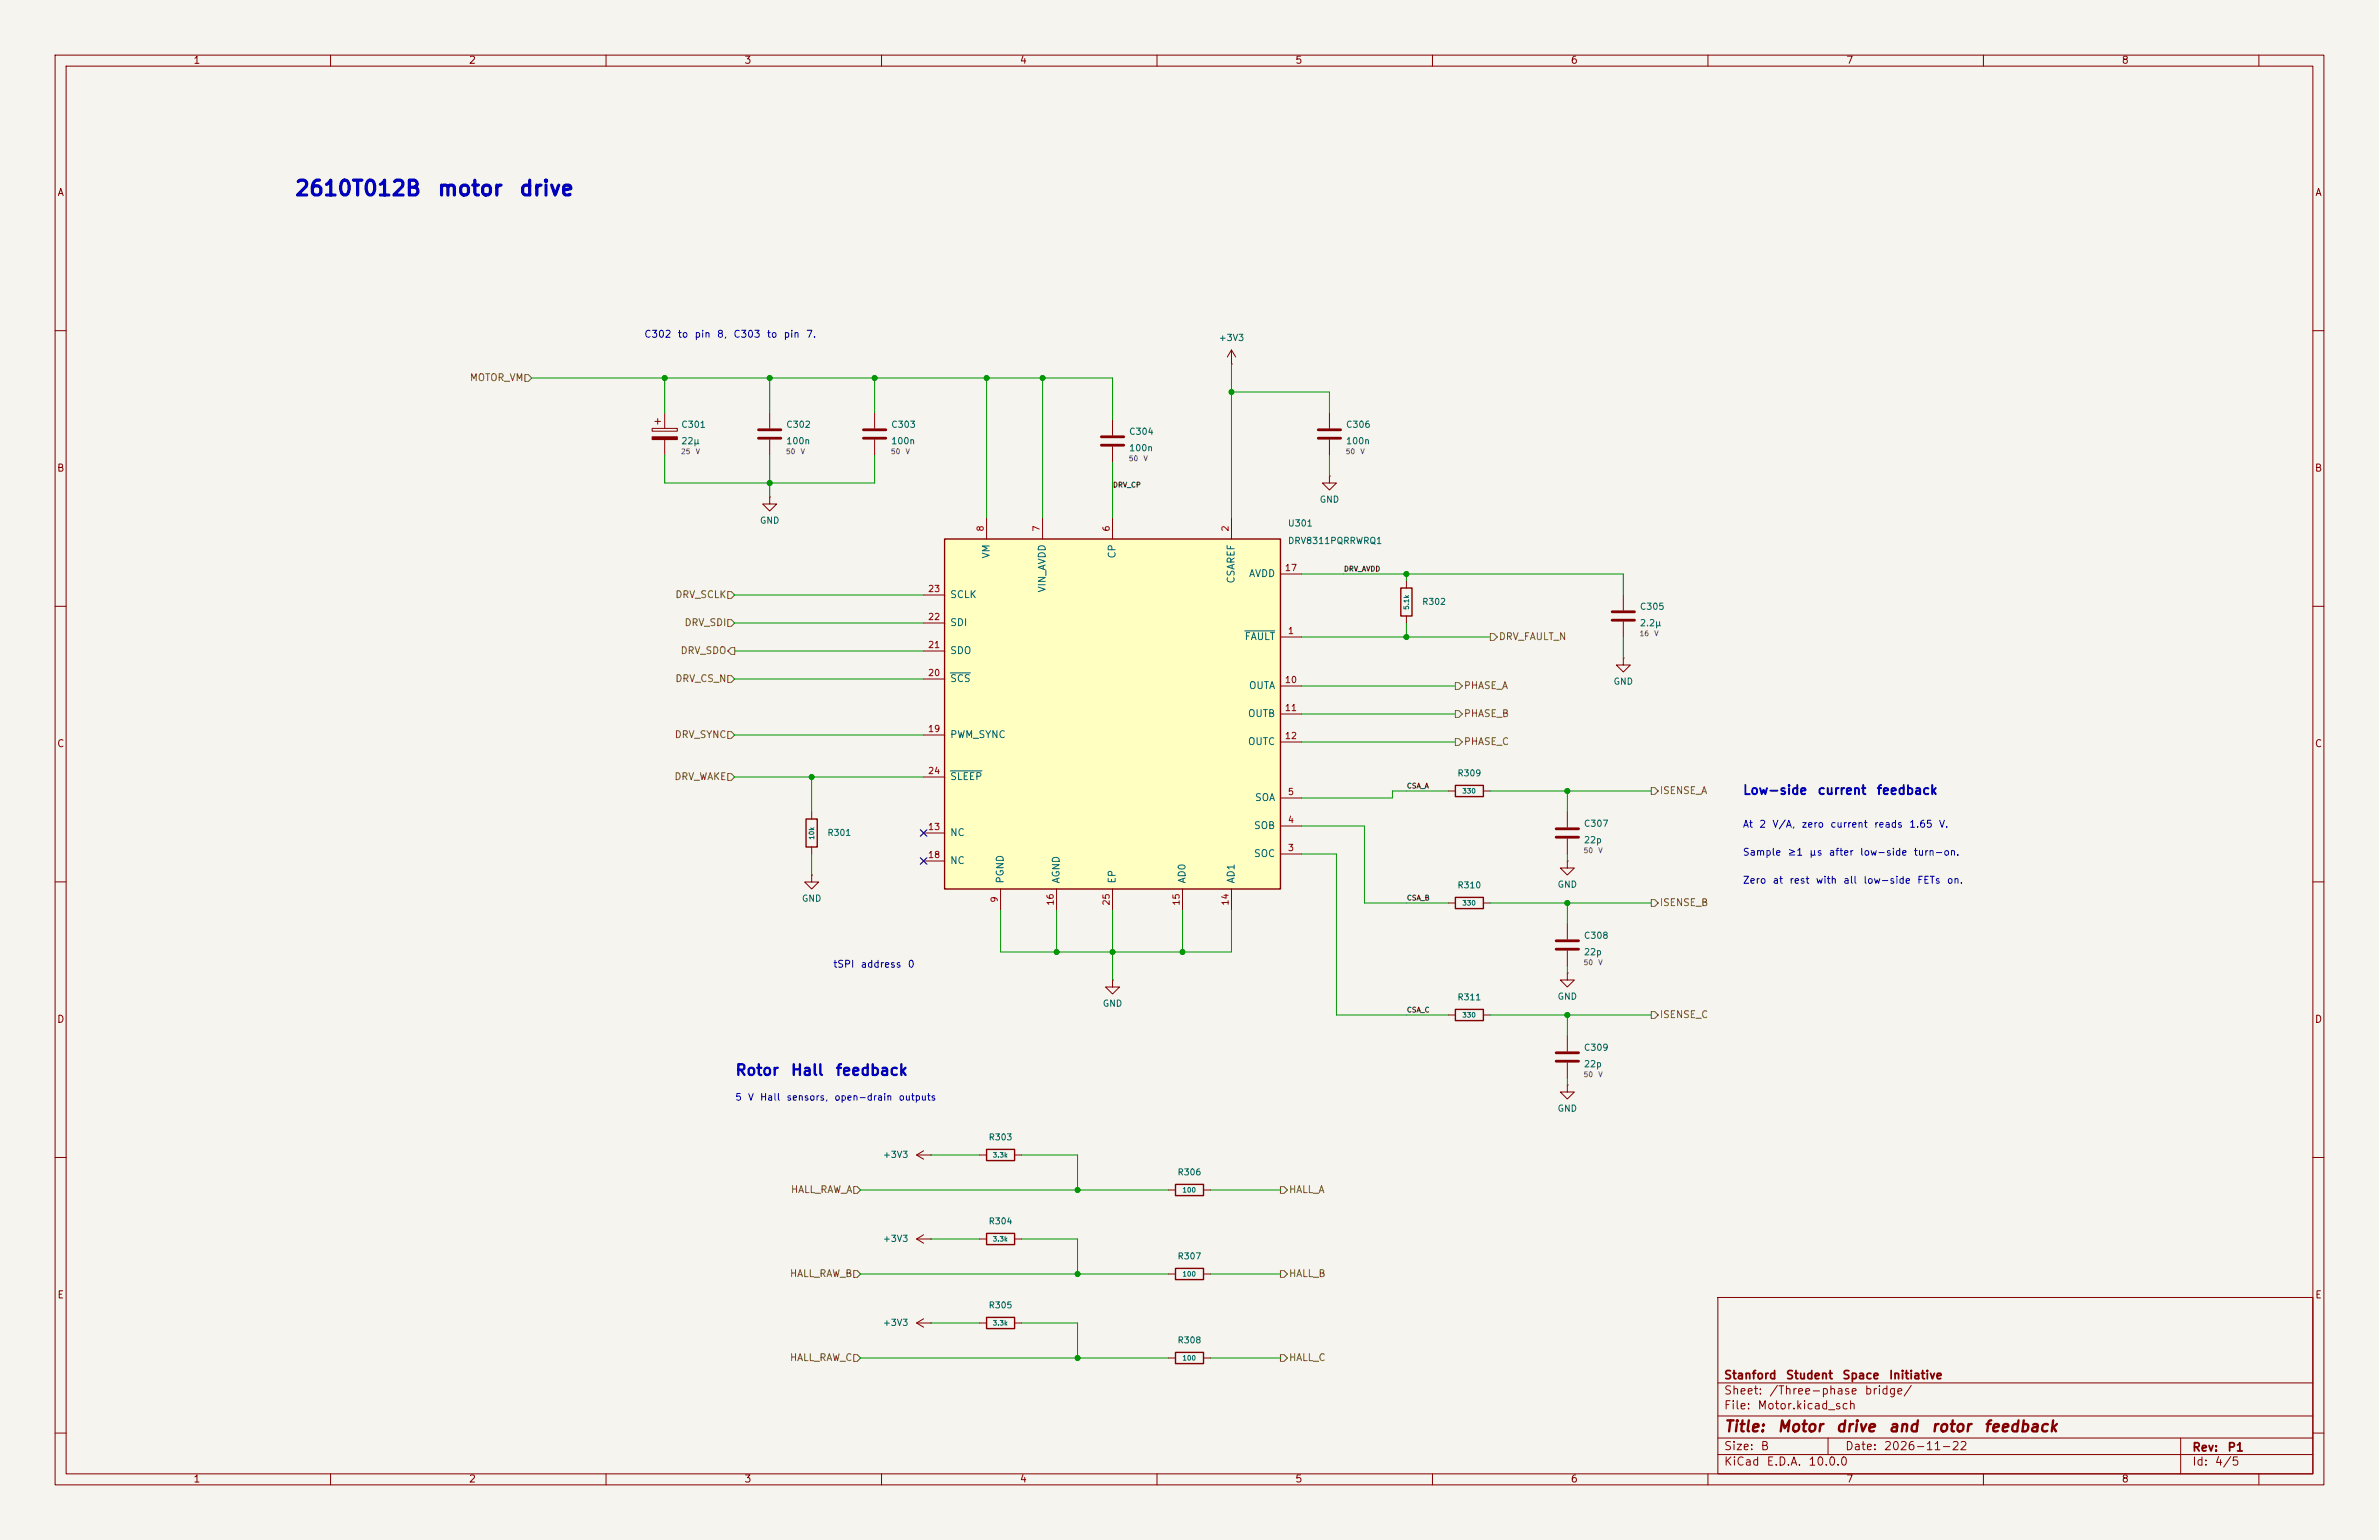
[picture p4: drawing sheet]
<svg xmlns="http://www.w3.org/2000/svg" width="432mm" height="279mm" viewBox="0 0 432 279" stroke-linecap="round" stroke-linejoin="round" font-family="sans-serif">
<defs><g id="words">
<g font-size="2.7" fill="#0000c2">
<text x="53.3" y="36.2">2610T012B</text>
<text x="79.2" y="36.2">motor</text>
<text x="94.1" y="36.2">drive</text>
</g>
<g font-size="2" fill="#0000c2">
<text x="133.3" y="195.6">Rotor</text>
<text x="143.4" y="195.6">Hall</text>
<text x="151.5" y="195.6">feedback</text>
</g>
<g font-size="2" fill="#840000">
<text x="312.8" y="260.3">Title:</text>
<text x="322.5" y="260.3">Motor</text>
<text x="333.1" y="260.3">drive</text>
<text x="342.6" y="260.3">and</text>
<text x="350.4" y="260.3">rotor</text>
<text x="359.9" y="260.3">feedback</text>
</g>
<g font-size="1.6" fill="#0000c2">
<text x="316.2" y="144.6">Low-side</text>
<text x="329.8" y="144.6">current</text>
<text x="340.5" y="144.6">feedback</text>
</g>
<g font-size="1.5" fill="#840000">
<text x="312.8" y="250.6">Stanford</text>
<text x="324" y="250.6">Student</text>
<text x="334.3" y="250.6">Space</text>
<text x="342.7" y="250.6">Initiative</text>
<text x="312.8" y="256.1">File:</text>
<text x="312.8" y="253.4">Sheet:</text>
<text x="318.9" y="256.1">Motor.kicad_sch</text>
<text x="321" y="253.4">/Three-phase</text>
<text x="338.3" y="253.4">bridge/</text>
<text x="312.8" y="263.5">Size:</text>
<text x="319.5" y="263.5">B</text>
<text x="334.8" y="263.5">Date:</text>
<text x="341.8" y="263.5">2026-11-22</text>
<text x="397.8" y="263.7">Rev:</text>
<text x="404.2" y="263.7">P1</text>
<text x="312.8" y="266.3">KiCad</text>
<text x="320.5" y="266.3">E.D.A.</text>
<text x="328.1" y="266.3">10.0.0</text>
<text x="397.8" y="266.3">Id:</text>
<text x="401.9" y="266.3">4/5</text>
</g>
<g font-size="1.3" fill="#840000">
<text x="35" y="11.9">1</text>
<text x="85" y="11.9">2</text>
<text x="135" y="11.9">3</text>
<text x="185" y="11.9">4</text>
<text x="235" y="11.9">5</text>
<text x="285" y="11.9">6</text>
<text x="335" y="11.9">7</text>
<text x="385" y="11.9">8</text>
<text x="10.3" y="35.9">A</text>
<text x="420.1" y="35.9">A</text>
<text x="10.3" y="85.9">B</text>
<text x="420.1" y="85.9">B</text>
<text x="10.3" y="135.9">C</text>
<text x="420.1" y="135.9">C</text>
<text x="10.3" y="185.9">D</text>
<text x="420.1" y="185.9">D</text>
<text x="10.3" y="235.9">E</text>
<text x="420.1" y="235.9">E</text>
<text x="35" y="269.3">1</text>
<text x="85" y="269.3">2</text>
<text x="135" y="269.3">3</text>
<text x="185" y="269.3">4</text>
<text x="235" y="269.3">5</text>
<text x="285" y="269.3">6</text>
<text x="335" y="269.3">7</text>
<text x="385" y="269.3">8</text>
</g>
<g font-size="1.3" fill="#0000c2">
<text x="116.8" y="61.6">C302</text>
<text x="122.9" y="61.6">to</text>
<text x="126" y="61.6">pin</text>
<text x="130" y="61.6">8,</text>
<text x="133" y="61.6">C303</text>
<text x="139.1" y="61.6">to</text>
<text x="142.1" y="61.6">pin</text>
<text x="146.2" y="61.6">7.</text>
<text x="316.2" y="155.6">Sample</text>
<text x="316.2" y="150.5">At</text>
<text x="319.2" y="150.5">2</text>
<text x="321.6" y="150.5">V/A,</text>
<text x="324.4" y="155.6">≥1</text>
<text x="326.9" y="150.5">zero</text>
<text x="328.3" y="155.6">µs</text>
<text x="331.8" y="155.6">after</text>
<text x="332.1" y="150.5">current</text>
<text x="337.5" y="155.6">low-side</text>
<text x="340" y="150.5">reads</text>
<text x="346.4" y="150.5">1.65</text>
<text x="347.2" y="155.6">turn-on.</text>
<text x="351.8" y="150.5">V.</text>
<text x="316.2" y="160.6">Zero</text>
<text x="321.6" y="160.6">at</text>
<text x="324.7" y="160.6">rest</text>
<text x="329.5" y="160.6">with</text>
<text x="334.5" y="160.6">all</text>
<text x="338.1" y="160.6">low-side</text>
<text x="347.9" y="160.6">FETs</text>
<text x="353.3" y="160.6">on.</text>
<text x="151.1" y="175.9">tSPI</text>
<text x="156.1" y="175.9">address</text>
<text x="164.7" y="175.9">0</text>
</g>
<g font-size="1.3" fill="#725600">
<text x="85.2" y="69.4">MOTOR_VM</text>
<text x="122.5" y="108.8">DRV_SCLK</text>
<text x="124.1" y="113.9">DRV_SDI</text>
<text x="123.4" y="119">DRV_SDO</text>
<text x="271.9" y="116.4">DRV_FAULT_N</text>
<text x="122.5" y="124">DRV_CS_N</text>
<text x="265.6" y="125.3">PHASE_A</text>
<text x="265.6" y="130.4">PHASE_B</text>
<text x="122.4" y="134.2">DRV_SYNC</text>
<text x="265.6" y="135.5">PHASE_C</text>
<text x="122.3" y="141.8">DRV_WAKE</text>
<text x="301.2" y="144.4">ISENSE_A</text>
<text x="301.2" y="164.7">ISENSE_B</text>
<text x="301.2" y="185">ISENSE_C</text>
<text x="143.4" y="216.8">HALL_RAW_A</text>
<text x="233.8" y="216.8">HALL_A</text>
<text x="143.3" y="232">HALL_RAW_B</text>
<text x="233.8" y="232">HALL_B</text>
<text x="143.3" y="247.2">HALL_RAW_C</text>
<text x="233.8" y="247.2">HALL_C</text>
</g>
<g font-size="1.3" fill="#006464">
<text x="179.9" y="101.4" transform="rotate(-90 179.9 101.4)">VM</text>
<text x="202.8" y="101.4" transform="rotate(-90 202.8 101.4)">CP</text>
<text x="190.1" y="107.6" transform="rotate(-90 190.1 107.6)">VIN_AVDD</text>
<text x="224.4" y="106" transform="rotate(-90 224.4 106)">CSAREF</text>
<text x="226.6" y="105">AVDD</text>
<text x="172.3" y="113.9">SDI</text>
<text x="172.3" y="108.8">SCLK</text>
<text x="172.3" y="119">SDO</text>
<text x="225.8" y="116.4">FAULT</text>
<text x="172.3" y="124.1">SCS</text>
<text x="226.6" y="125.3">OUTA</text>
<text x="226.4" y="130.4">OUTB</text>
<text x="172.3" y="134.2">PWM_SYNC</text>
<text x="226.4" y="135.5">OUTC</text>
<text x="172.3" y="141.8">SLEEP</text>
<text x="227.7" y="145.6">SOA</text>
<text x="172.3" y="152">NC</text>
<text x="227.5" y="155.8">SOC</text>
<text x="227.5" y="150.7">SOB</text>
<text x="172.3" y="157.1">NC</text>
<text x="182.5" y="160.4" transform="rotate(-90 182.5 160.4)">PGND</text>
<text x="192.6" y="160.4" transform="rotate(-90 192.6 160.4)">AGND</text>
<text x="202.8" y="160.4" transform="rotate(-90 202.8 160.4)">EP</text>
<text x="215.5" y="160.4" transform="rotate(-90 215.5 160.4)">AD0</text>
<text x="224.4" y="160.4" transform="rotate(-90 224.4 160.4)">AD1</text>
</g>
<g font-size="1.2" fill="#006464">
<text x="221.1" y="62.1">+3V3</text>
<text x="123.6" y="77.9">C301</text>
<text x="142.6" y="77.9">C302</text>
<text x="161.7" y="77.9">C303</text>
<text x="244.2" y="77.9">C306</text>
<text x="123.6" y="80.9">22µ</text>
<text x="142.6" y="80.9">100n</text>
<text x="161.7" y="80.9">100n</text>
<text x="204.8" y="82.1">100n</text>
<text x="204.8" y="79.2">C304</text>
<text x="244.2" y="80.9">100n</text>
<text x="137.8" y="95.3">GND</text>
<text x="233.7" y="95.8">U301</text>
<text x="239.4" y="91.5">GND</text>
<text x="233.7" y="99">DRV8311PQRRWRQ1</text>
<text x="297.5" y="110.9">C305</text>
<text x="297.5" y="113.9">2.2µ</text>
<text x="292.8" y="124.5">GND</text>
<text x="287.4" y="153.3">22p</text>
<text x="287.4" y="150.3">C307</text>
<text x="282.6" y="161.3">GND</text>
<text x="145.5" y="163.9">GND</text>
<text x="287.4" y="173.6">22p</text>
<text x="287.4" y="170.6">C308</text>
<text x="200.1" y="182.9">GND</text>
<text x="282.6" y="181.7">GND</text>
<text x="287.4" y="190.9">C309</text>
<text x="287.4" y="193.9">22p</text>
<text x="282.6" y="202">GND</text>
<text x="160.1" y="210.4">+3V3</text>
<text x="160.1" y="225.6">+3V3</text>
<text x="160.1" y="240.8">+3V3</text>
</g>
<g font-size="1.2" fill="#a90000">
<text x="178.8" y="96.5" transform="rotate(-90 178.8 96.5)">8</text>
<text x="189" y="96.5" transform="rotate(-90 189 96.5)">7</text>
<text x="201.7" y="96.5" transform="rotate(-90 201.7 96.5)">6</text>
<text x="223.3" y="96.5" transform="rotate(-90 223.3 96.5)">2</text>
<text x="168.3" y="107.7">23</text>
<text x="233.1" y="103.9">17</text>
<text x="168.3" y="112.8">22</text>
<text x="168.3" y="117.9">21</text>
<text x="233.7" y="115.3">1</text>
<text x="168.3" y="122.9">20</text>
<text x="233.1" y="124.2">10</text>
<text x="233.1" y="129.3">11</text>
<text x="168.3" y="133.1">19</text>
<text x="233.1" y="134.4">12</text>
<text x="168.3" y="140.7">24</text>
<text x="233.7" y="149.6">4</text>
<text x="233.7" y="144.5">5</text>
<text x="168.3" y="150.9">13</text>
<text x="168.3" y="156">18</text>
<text x="233.7" y="154.7">3</text>
<text x="181.4" y="163.9" transform="rotate(-90 181.4 163.9)">9</text>
<text x="191.5" y="164.4" transform="rotate(-90 191.5 164.4)">16</text>
<text x="201.7" y="164.4" transform="rotate(-90 201.7 164.4)">25</text>
<text x="214.4" y="164.4" transform="rotate(-90 214.4 164.4)">15</text>
<text x="223.3" y="164.4" transform="rotate(-90 223.3 164.4)">14</text>
</g>
<g font-size="1.2" fill="#0000c2">
<text x="133.3" y="200">5</text>
<text x="135.7" y="200">V</text>
<text x="137.8" y="200">Hall</text>
<text x="142.6" y="200">sensors,</text>
<text x="151.3" y="200">open-drain</text>
<text x="163" y="200">outputs</text>
</g>
<g font-size="1.1" fill="#006464">
<text x="258" y="110">R302</text>
<text x="264.4" y="141.1">R309</text>
<text x="150.1" y="151.9">R301</text>
<text x="264.4" y="161.4">R310</text>
<text x="264.4" y="181.8">R311</text>
<text x="179.4" y="207.2">R303</text>
<text x="213.6" y="213.5">R306</text>
<text x="179.4" y="222.4">R304</text>
<text x="213.6" y="228.7">R307</text>
<text x="179.4" y="237.6">R305</text>
<text x="213.6" y="244">R308</text>
</g>
<g font-size=".9" fill="#705978">
<text x="123.5" y="82.6">25</text>
<text x="126.2" y="82.6">V</text>
<text x="142.6" y="82.6">50</text>
<text x="145.2" y="82.6">V</text>
<text x="161.6" y="82.6">50</text>
<text x="164.3" y="82.6">V</text>
<text x="204.8" y="83.9">50</text>
<text x="207.5" y="83.9">V</text>
<text x="244.2" y="82.6">50</text>
<text x="246.8" y="82.6">V</text>
<text x="297.5" y="115.6">16</text>
<text x="300.2" y="115.6">V</text>
<text x="287.3" y="155">50</text>
<text x="290" y="155">V</text>
<text x="287.3" y="175.3">50</text>
<text x="290" y="175.3">V</text>
<text x="287.3" y="195.6">50</text>
<text x="290" y="195.6">V</text>
</g>
<g font-size=".9" fill="#0f0f0f">
<text x="201.9" y="88.7">DRV_CP</text>
<text x="243.8" y="103.9">DRV_AVDD</text>
<text x="255.3" y="143.3">CSA_A</text>
<text x="255.3" y="163.6">CSA_B</text>
<text x="255.3" y="183.9">CSA_C</text>
</g>
<g font-size=".9" fill="#006464">
<text x="255.9" y="110.7" transform="rotate(-90 255.9 110.7)">5.1k</text>
<text x="265.3" y="144.2">330</text>
<text x="148" y="152.4" transform="rotate(-90 148 152.4)">10k</text>
<text x="265.3" y="164.5">330</text>
<text x="265.3" y="184.8">330</text>
<text x="180.1" y="210.2">3.3k</text>
<text x="214.5" y="216.6">100</text>
<text x="180.1" y="225.4">3.3k</text>
<text x="214.5" y="231.8">100</text>
<text x="180.1" y="240.7">3.3k</text>
<text x="214.5" y="247">100</text>
</g>
</g></defs>
<path d="M0 0h431.8v279.4h-431.8z" fill="#f5f4ef" stroke="#f5f4ef" stroke-width=".18"/>
<g fill="none" stroke="#840000" stroke-width=".18">
<path d="M10 10h411.8v259.4h-411.8zM12 12h407.8v255.4h-407.8zM60 10v2M110 10v2M160 10v2M210 10v2M260 10v2M310 10v2M360 10v2M410 10v2M10 60h2M118.4 77.7h4.5v.5h-4.5z"/>
<path d="M118.9 76.5h1M119.4 75.9v1.1M120.6 74.9v2.8M120.6 79.8v2.8M139.7 74.9v2.8M139.7 79.8v2.8M158.7 74.9v2.8M158.7 79.8v2.8M223.5 66h.1M223.5 63.5l-.7 1.3M223.5 63.5l.8 1.3M223.5 63.5v2.5"/>
<path d="M241.3 74.9v2.8M241.3 79.8v2.8M419.8 60h2M139.7 90.2v1.2h1.3l-1.3 1.3-1.3-1.3h1.3M139.7 90.2h.1M241.3 86.4v1.2h1.3l-1.3 1.3-1.3-1.3h1.3M241.3 86.4h.1M10 110h2M255.3 105.4v1.3M255.3 111.8v1.2M294.6 119.4v1.3h1.3l-1.3 1.2-1.2-1.2h1.2M294.6 119.4h.1"/>
<path d="M294.6 108v2.7M294.6 112.8v2.8M419.8 110h2M10 160h2M262.9 143.5h1.3M269.2 143.5h1.3M284.5 156.2v1.3h1.2l-1.2 1.3-1.3-1.3h1.3M284.5 156.2h.1M284.5 147.3v2.8M284.5 152.1v2.8M419.8 160h2M201.9 177.8v1.3h1.3l-1.3 1.2-1.2-1.2h1.2"/>
<path d="M201.9 177.8h.1M262.9 163.8h1.3M269.2 163.8h1.3M284.5 176.5v1.3h1.2l-1.2 1.3-1.3-1.3h1.3M284.5 176.5h.1M284.5 167.6v2.8M284.5 172.5v2.8M262.9 184.2h1.3M269.2 184.2h1.3M284.5 196.9v1.2h1.2l-1.2 1.3-1.3-1.3h1.3M284.5 196.9h.1M284.5 188v2.8"/>
<path d="M284.5 192.8v2.8M10 210h2M166.4 209.6h2.5M166.4 209.6l1.2 .7M167.6 208.8l-1.2 .8M168.9 209.6h.1M177.8 209.6h1.3M184.1 209.6h1.3M212.1 215.9h1.3M218.4 215.9h1.3M419.8 210h2M166.4 224.8l1.2 .8"/>
<path d="M166.4 224.8h2.5M167.6 224l-1.2 .8M167.6 239.3l-1.2 .7M168.9 224.8h.1M177.8 224.8h1.3M184.1 224.8h1.3M212.1 231.1h1.3M218.4 231.1h1.3M311.8 235.4h108v32h-108zM10 260h2M166.4 240h2.5M166.4 240l1.2 .8"/>
<path d="M168.9 240h.1M177.8 240h1.3M184.1 240h1.3M212.1 246.4h1.3M218.4 246.4h1.3M311.8 256.9h108M311.8 250.9h108M419.8 260h2M60 267.4v2M110 267.4v2M160 267.4v2M210 267.4v2"/>
<path d="M260 267.4v2M310 267.4v2M311.8 263.9h108M311.8 260.9h108M331.8 260.9v3M360 267.4v2M395.8 260.9v6.5M410 267.4v2"/>
</g>
<g fill="none" stroke="#840000" stroke-width=".51">
<path d="M137.7 78h4M137.7 79.5h4M156.7 78h4.1M156.7 79.5h4.1M239.3 78h4M239.3 79.5h4M292.6 111h4.1M292.6 112.5h4.1M282.4 150.4h4.1M282.4 151.9h4.1M282.4 170.7h4.1M282.4 172.2h4.1"/>
<path d="M282.4 191h4.1M282.4 192.5h4.1"/>
</g>
<path d="M254.3 106.7h2v5.1h-2zM264.2 142.5h5v2h-5zM264.2 162.8h5v2h-5zM264.2 183.1h5v2.1h-5zM179.1 208.5h5v2.1h-5zM213.4 214.9h5v2h-5zM179.1 239h5v2h-5zM179.1 223.8h5v2h-5zM213.4 230.1h5v2.1h-5zM213.4 245.4h5v2h-5z" fill="none" stroke="#840000" stroke-width=".25"/>
<path d="M118.4 79.2h4.5v.6h-4.5z" fill="#840000" stroke="#840000" stroke-width=".18"/>
<path d="M171.4 97.8h61v63.5h-61z" fill="#ffffc2"/>
<path d="M171.4 97.8h61v63.5h-61zM146.3 148.6h2v5.1h-2z" fill="none" stroke="#840000" stroke-width=".25"/>
<g fill="none" stroke="#840000" stroke-width=".18">
<path d="M201.9 76.2v2.8M179.1 94v3.8M189.2 94v3.8M201.9 81v2.8M201.9 94v3.8M223.5 94v3.8M167.6 118.1h3.8M167.6 113h3.8M167.6 108h3.8M232.4 115.6h3.8M232.4 104.1h3.8M167.6 133.4h3.8"/>
<path d="M167.6 123.2h3.8M232.4 124.5h3.8M232.4 129.5h3.8M232.4 134.6h3.8M147.3 158.8v1.2h1.3l-1.3 1.3-1.3-1.3h1.3M147.3 158.8h.1M147.3 147.3v1.3M147.3 153.7v1.2M167.3 150.7l.7 .8M167.3 155.8l.7 .8M167.6 151.1h3.8M167.6 156.2h3.8"/>
<path d="M167.6 141h3.8M168 150.7l-.7 .8M168 155.8l-.7 .8M232.4 154.9h3.8M232.4 149.9h3.8M232.4 144.8h3.8M181.6 161.3v3.8M191.8 161.3v3.8M201.9 161.3v3.8M214.6 161.3v3.8M223.5 161.3v3.8"/>
</g>
<path d="M225.9 114.5h5.5M172.5 122.1h3.6M172.5 139.9h5.7" fill="none" stroke="#006464" stroke-width=".18"/>
<path d="M199.9 79.2h4.1M199.9 80.8h4.1" fill="none" stroke="#840000" stroke-width=".51"/>
<g fill="none" stroke="#725600" stroke-width=".18">
<path d="M95.3 68h.6l.6 .6-.6 .6h-.6zM132.1 118.1l.6-.6h.6v1.2h-.6zM132.1 112.4h.6l.6 .6-.6 .7h-.6zM132.1 107.3h.6l.6 .7-.6 .6h-.6zM270.5 114.9h.6l.7 .7-.7 .6h-.6zM132.1 132.7h.6l.6 .7-.6 .6h-.6zM132.1 122.6h.6l.6 .6-.6 .6h-.6zM264.2 123.8h.6l.6 .7-.6 .6h-.6zM264.2 128.9h.6l.6 .6-.6 .7h-.6zM264.2 134h.6l.6 .6-.6 .6h-.6zM132.1 140.3h.6l.6 .7-.6 .6h-.6zM299.7 142.9h.6l.7 .6-.7 .6h-.6z"/>
<path d="M299.7 163.2h.6l.7 .6-.7 .7h-.6zM299.7 183.5h.6l.7 .7-.7 .6h-.6zM155 215.3h.6l.6 .6-.6 .6h-.6zM232.4 215.3h.6l.7 .6-.7 .6h-.6zM155 230.5h.6l.6 .6-.6 .7h-.6zM232.4 230.5h.6l.7 .6-.7 .7h-.6zM155 245.8h.6l.6 .6-.6 .6h-.6zM232.4 245.8h.6l.7 .6-.7 .6h-.6z"/>
</g>
<g fill="none" stroke="#009600" stroke-width=".18">
<path d="M96.5 68.6h105.4v7.6M120.6 68.6v6.3M139.7 68.6v6.3M158.7 68.6v6.3M179.1 68.6v25.4M189.2 68.6v25.4M223.5 71.1h17.8v3.8M223.5 66v28M120.6 82.6v5h38.1v-5M139.7 82.6v7.6M201.9 83.8v10.2M241.3 82.6v3.8"/>
<path d="M133.3 118.1h34.3M133.3 113h34.3M133.3 108h34.3M236.2 104.1h58.4v3.9M236.2 115.6h34.3M255.3 104.1v1.3M255.3 113v2.6M294.6 115.6v3.8M133.3 123.2h34.3M133.3 133.4h34.3M236.2 134.6h28M236.2 129.5h28"/>
<path d="M236.2 124.5h28M133.3 141h34.3M147.3 141v6.3M147.3 154.9v3.9M236.2 154.9h6.4v29.3h20.3M236.2 149.9h11.4v13.9h15.3M262.9 143.5h-10.2v1.3h-16.5M270.5 143.5h29.2M284.5 143.5v3.8M284.5 154.9v1.3M181.6 165.1v7.6h41.9v-7.6M191.8 165.1v7.6"/>
<path d="M201.9 165.1v12.7M214.6 165.1v7.6M270.5 163.8h29.2M284.5 163.8v3.8M284.5 175.3v1.2M270.5 184.2h29.2M284.5 184.2v3.8M284.5 195.6v1.3M156.2 215.9h55.9M168.9 209.6h8.9M185.4 209.6h10.2v6.3M219.7 215.9h12.7"/>
<path d="M156.2 231.1h55.9M168.9 224.8h8.9M185.4 224.8h10.2v6.3M219.7 231.1h12.7M156.2 246.4h55.9M168.9 240h8.9M185.4 240h10.2v6.4M219.7 246.4h12.7"/>
</g>
<path d="M167 150.5l1.2 1.2M167 155.6l1.2 1.2M168.2 150.5l-1.2 1.2M168.2 155.6l-1.2 1.2" fill="none" stroke="#000084" stroke-width=".18"/>
<g fill="#009600" stroke="#009600" stroke-width=".18">
<circle cx="284.5" cy="143.5" r=".46"/>
<circle cx="214.6" cy="172.7" r=".46"/>
<circle cx="223.5" cy="71.1" r=".46"/>
<circle cx="179.1" cy="68.6" r=".46"/>
<circle cx="189.2" cy="68.6" r=".46"/>
<circle cx="191.8" cy="172.7" r=".46"/>
<circle cx="201.9" cy="172.7" r=".46"/>
<circle cx="158.7" cy="68.6" r=".46"/>
<circle cx="284.5" cy="184.2" r=".46"/>
<circle cx="284.5" cy="163.8" r=".46"/>
<circle cx="255.3" cy="104.1" r=".46"/>
<circle cx="255.3" cy="115.6" r=".46"/>
<circle cx="195.6" cy="246.4" r=".46"/>
<circle cx="195.6" cy="231.1" r=".46"/>
<circle cx="195.6" cy="215.9" r=".46"/>
<circle cx="147.3" cy="141" r=".46"/>
<circle cx="139.7" cy="87.6" r=".46"/>
<circle cx="120.6" cy="68.6" r=".46"/>
<circle cx="139.7" cy="68.6" r=".46"/>
</g>
<use href="#words"/>
</svg>
